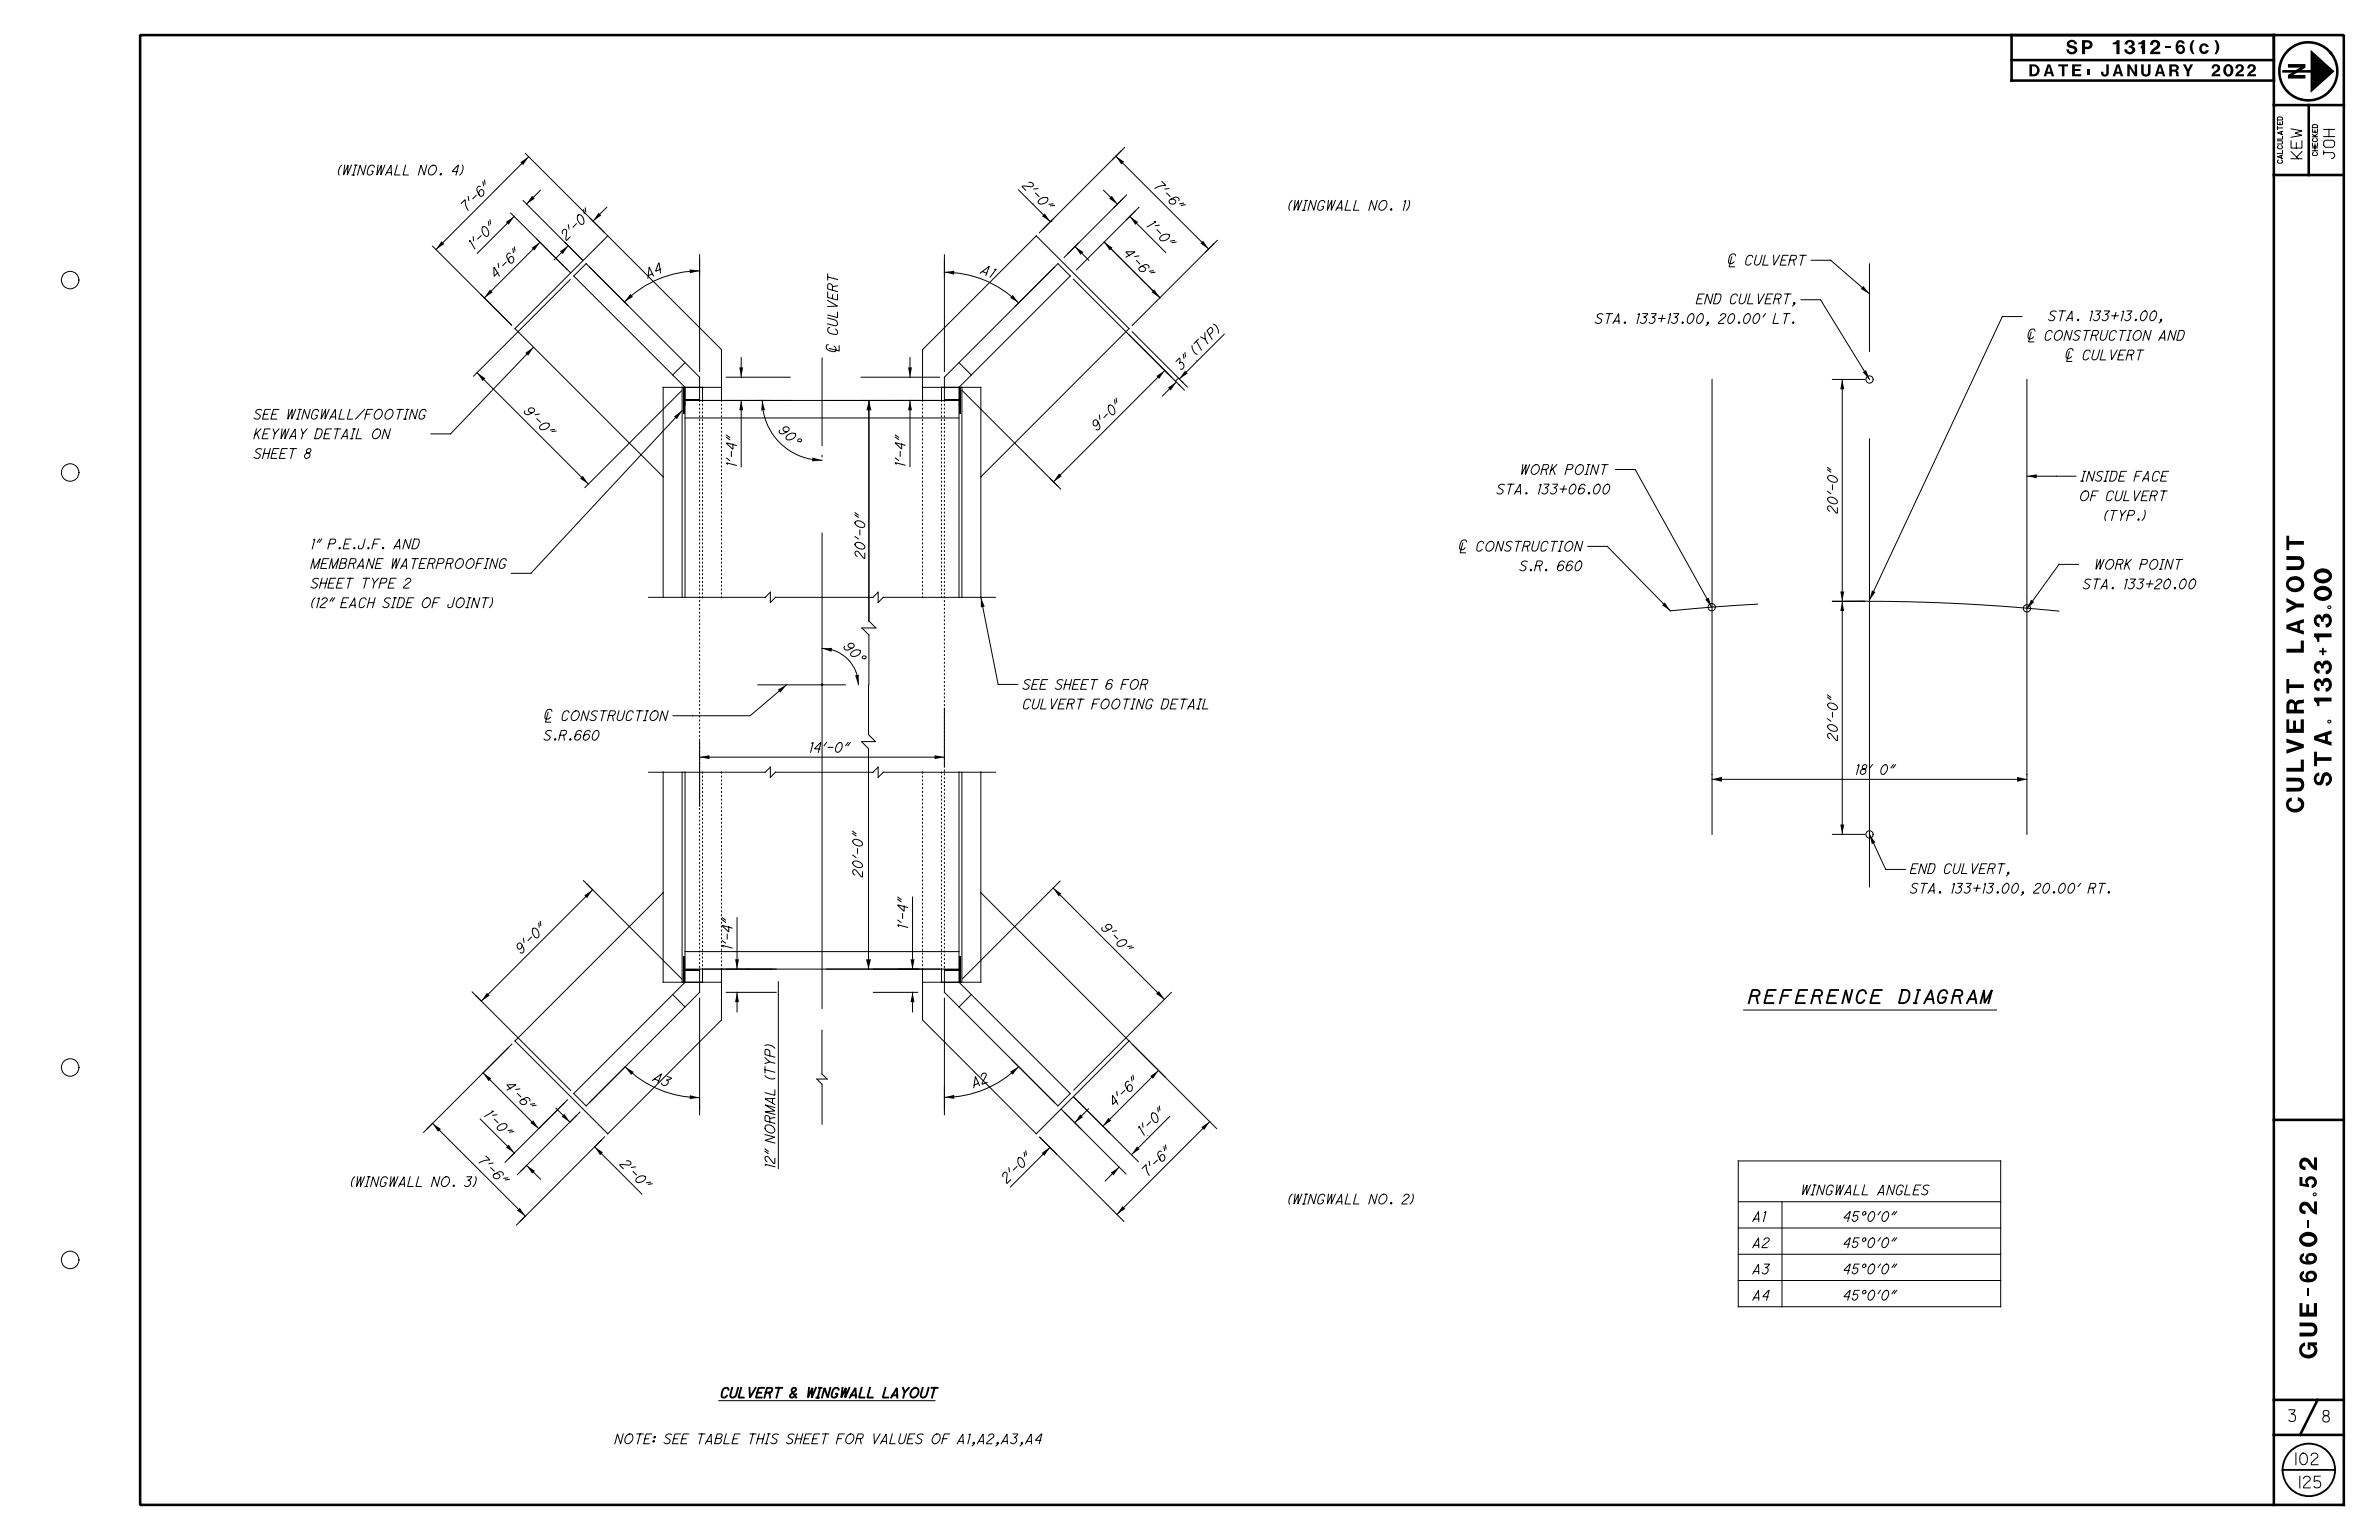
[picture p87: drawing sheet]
<svg xmlns="http://www.w3.org/2000/svg" width="864mm" height="559mm" viewBox="0 0 864 559" stroke-linecap="round" stroke-linejoin="round" font-family="sans-serif">
<defs><g id="words">
<g font-size="6.3">
<text x="830.5" y="23.2" transform="rotate(90 830.5 23.2)">N</text>
<text x="846.4" y="305" transform="rotate(-90 846.4 305)">STA. 133+13.00</text>
<text x="836.3" y="316.1" transform="rotate(-90 836.3 316.1)">CULVERT LAYOUT</text>
<text x="841.1" y="498.5" transform="rotate(-90 841.1 498.5)">GUE-660-2.52</text>
</g>
<text font-size="4.3" x="736.7" y="27.7">DATE: JANUARY 2022</text>
<g font-size="4.2">
<text x="830.9" y="515.8">3</text>
<text x="843.2" y="516">8</text>
<text x="833.4" y="531.5">102</text>
<text x="834.8" y="539.9">125</text>
</g>
<g font-size="4">
<text x="835.6" y="57.6" transform="rotate(-90 835.6 57.6)">KEW</text>
<text x="847.5" y="57.5" transform="rotate(-90 847.5 57.5)">JOH</text>
</g>
<g font-size="3.6">
<text x="122.5" y="63.5">(WINGWALL NO. 4)</text>
<text x="371" y="67.7" transform="rotate(45 371 67.7)">2 ' - 0 &quot;</text>
<text x="418.6" y="67.7" transform="rotate(45 418.6 67.7)">7 ' - 6 &quot;</text>
<text x="169.3" y="77" transform="rotate(-45 169.3 77)">7 ' - 6 &quot;</text>
<text x="467.5" y="76.3">(WINGWALL NO. 1)</text>
<text x="416.1" y="82" transform="rotate(45 416.1 82)">1' - 0 &quot;</text>
<text x="205.6" y="87.3" transform="rotate(-45 205.6 87.3)">2 ' - 0 &quot;</text>
<text x="172" y="90.7" transform="rotate(-45 172 90.7)">1' - 0 &quot;</text>
<text x="407.6" y="92.1" transform="rotate(45 407.6 92.1)">4 ' - 6 &quot;</text>
<text x="180.1" y="101.3" transform="rotate(-45 180.1 101.3)">4 ' - 6 &quot;</text>
<text x="235.2" y="101" transform="rotate(-23 235.2 101)">A 4</text>
<text x="355.8" y="99.1" transform="rotate(22 355.8 99.1)">A 1</text>
<text x="627" y="96.2">| CULVERT</text>
<text x="615.7" y="110.3">END CULVERT,</text>
<text x="579.1" y="117.4">STA. 133+13.00, 20.00' LT.</text>
<text x="743.6" y="116.4">STA. 133+13.00,</text>
<text x="735.8" y="123.5">| CONSTRUCTION AND</text>
<text x="304" y="128" transform="rotate(-90 304 128)">| CULVERT</text>
<text x="434.2" y="129" transform="rotate(-45 434.2 129)">(T Y P )</text>
<text x="749.6" y="130.6">| CULVERT</text>
<text x="428.8" y="134.4" transform="rotate(-45 428.8 134.4)">3 &quot;</text>
<text x="189.9" y="149.5" transform="rotate(45 189.9 149.5)">9 ' - 0 &quot;</text>
<text x="92.1" y="152.1">SEE WINGWALL/FOOTING</text>
<text x="92.1" y="159.2">KEYWAY DETAIL ON</text>
<text x="282.4" y="156.5" transform="rotate(42 282.4 156.5)">9</text>
<text x="284.7" y="158.6" transform="rotate(42 284.7 158.6)">0 °</text>
<text x="398.3" y="156.4" transform="rotate(-45 398.3 156.4)">9 ' - 0 &quot;</text>
<text x="92.1" y="166.3">SHEET 8</text>
<text x="267.3" y="169.4" transform="rotate(-90 267.3 169.4)">1'-4&quot;</text>
<text x="328.6" y="169.4" transform="rotate(-90 328.6 169.4)">1'-4&quot;</text>
<text x="551.8" y="172.1">WORK POINT</text>
<text x="543.3" y="179.3">STA. 133+06.00</text>
<text x="755.4" y="174.6">INSIDE FACE</text>
<text x="754.9" y="181.7">OF CULVERT</text>
<text x="667" y="186.2" transform="rotate(-90 667 186.2)">20'-0&quot;</text>
<text x="763.8" y="188.8">(TYP.)</text>
<text x="112.8" y="199.2">1&quot; P.E.J.F. AND</text>
<text x="313.9" y="202.6" transform="rotate(-90 313.9 202.6)">20'-0&quot;</text>
<text x="529.4" y="200">| CONSTRUCTION</text>
<text x="112.8" y="206.3">MEMBRANE WATERPROOFING</text>
<text x="551.6" y="207.1">S.R. 660</text>
<text x="760.3" y="206.6">WORK POINT</text>
<text x="112.8" y="213.4">SHEET TYPE 2</text>
<text x="756.1" y="213.7">STA. 133+20.00</text>
<text x="112.8" y="220.5">(12&quot; EACH SIDE OF JOINT)</text>
<text x="306" y="234.9" transform="rotate(45 306 234.9)">9</text>
<text x="308.2" y="237.1" transform="rotate(45 308.2 237.1)">0 °</text>
<text x="371.2" y="250.1">SEE SHEET 6 FOR</text>
<text x="371.2" y="257.2">CULVERT FOOTING DETAIL</text>
<text x="197.4" y="261.5">| CONSTRUCTION</text>
<text x="197.4" y="268.6">S.R.660</text>
<text x="667" y="268.8" transform="rotate(-90 667 268.8)">20'-0&quot;</text>
<text x="293.7" y="273">14'-0&quot;</text>
<text x="673.4" y="281">18' 0&quot;</text>
<text x="693.4" y="317">END CULVERT,</text>
<text x="313.1" y="318.2" transform="rotate(-90 313.1 318.2)">20'-0&quot;</text>
<text x="693.4" y="324.1">STA. 133+13.00, 20.00' RT.</text>
<text x="329.5" y="337" transform="rotate(-90 329.5 337)">1'-4&quot;</text>
<text x="399.5" y="336.9" transform="rotate(45 399.5 336.9)">9 ' - 0 &quot;</text>
<text x="189.2" y="346.3" transform="rotate(-45 189.2 346.3)">9 ' - 0 &quot;</text>
<text x="265.8" y="344.5" transform="rotate(-90 265.8 344.5)">1'-4&quot;</text>
<text x="182.9" y="394.4" transform="rotate(45 182.9 394.4)">4 ' - 6 &quot;</text>
<text x="236.8" y="392.1" transform="rotate(23 236.8 392.1)">A 3</text>
<text x="353.5" y="394.7" transform="rotate(-22 353.5 394.7)">A 2</text>
<text x="404.6" y="401.9" transform="rotate(-45 404.6 401.9)">4 ' - 6 &quot;</text>
<text x="175.6" y="404.7" transform="rotate(45 175.6 404.7)">1' - 0 &quot;</text>
<text x="415" y="412.3" transform="rotate(-45 415 412.3)">1' - 0 &quot;</text>
<text x="173.2" y="421.3" transform="rotate(45 173.2 421.3)">7 ' - 6 &quot;</text>
<text x="224.9" y="422.7" transform="rotate(45 224.9 422.7)">2 ' - 0 &quot;</text>
<text x="281.3" y="423.9" transform="rotate(-90 281.3 423.9)">12&quot; NORMAL (TYP)</text>
<text x="127.2" y="430.5">(WINGWALL NO. 3)</text>
<text x="365.5" y="429.4" transform="rotate(-45 365.5 429.4)">2 ' - 0 &quot;</text>
<text x="416.5" y="427.1" transform="rotate(-45 416.5 427.1)">7 ' - 6 &quot;</text>
<text x="467.5" y="436.9">(WINGWALL NO. 2)</text>
<text x="653.8" y="433.6">WINGWALL ANGLES</text>
<text x="636.3" y="443.2">A1</text>
<text x="669.1" y="443.2">45°0'0&quot;</text>
<text x="636.3" y="452.7">A2</text>
<text x="669.1" y="452.7">45°0'0&quot;</text>
<text x="636.3" y="462.2">A3</text>
<text x="669.1" y="462.2">45°0'0&quot;</text>
<text x="636.3" y="471.8">A4</text>
<text x="669.1" y="471.8">45°0'0&quot;</text>
<text x="260.3" y="507.1">CULVERT &amp; WINGWALL LAYOUT</text>
<text x="223.2" y="523.9">NOTE: SEE TABLE THIS SHEET FOR VALUES OF A1,A2,A3,A4</text>
</g>
<g font-size="1.8">
<text x="828.6" y="59.2" transform="rotate(-90 828.6 59.2)">CALCULATED</text>
<text x="841.3" y="56.5" transform="rotate(-90 841.3 56.5)">CHECKED</text>
</g>
</g></defs>
<path d="M254 145.3v206.3M255 145.3v71.4M261.9 145.3v71.4M334.9 145.3v71.4M341.8 145.3v71.4M342.8 145.3v206.3M255 280.2v71.4M261.9 280.2v71.4M334.9 280.2v71.4M341.8 280.2v71.4" fill="none" stroke="#000" stroke-width=".36" stroke-dasharray=".3 1.1"/>
<g fill="none" stroke="#000" stroke-width=".36">
<path d="M190.7 55.6l29.8 29.8M191.9 56.9l-33.6 33.7M405.1 56.7l33.6 33.6M408.2 53.5l-30.9 31M185.4 77.3l21.6 21.6M186.7 78.5l-13.5 13.4M189.9 72.8l21.6 21.6M196.2 69l-5.1 5M220.3 75.2l-5 5M369.7 68.9l11.6 11.6M400.6 69l5 5.1M409 70.7l-22.7 22.7"/>
<path d="M410.1 78.6l13.1 13M413.5 75.2l-22.7 22.7M157 89.3l28.7 28.7-11.1-11.1M194.8 86.6l11.1 11.2M196 87.9l-20.2 20.2M206.3 89.2l-5 5M214 96.9l13.9 13.9M254 98.3a38.6 38.6 0 0 0-27.3 11.3M254 92.4v42.4M342.8 98.8a38.2 38.2 0 0 1 27 11.1M342.8 92.4v42.4M390.2 89.5l5.1 5"/>
<path d="M399.6 89.1h.1M440.6 88.4l-3.1 3.2M441.9 87.2l-30.9 30.9M628.6 93.2l-.9 3.6h1.9M630 92.8a1.14 1.14 0 0 0-1.3-.7 1.14 1.14 0 0 0-.9 1.2 1.62 1.62 0 0 0 0 2.3h.8l.9-.6M657.5 94.4h7.1l14 12.2M678.6 95.7v31.8M207 101.4l-35.1 35.1M389.6 101.3l40.3 40.2M419.8 109.3h.1M421.1 108l-20.2-20.2 20.1 20.3M653.8 108.8h7.1l17.7 28.9"/>
<path d="M734 114.9h-7.1l-48.3 102.9M173.2 135.3l40.4 40.3M193.7 126l-30.2 31.4h-7M248.7 131.6l-4.5 4.5M263.7 136.9h23.1M269.1 129.8v7.1M298.4 129.9v31.8M300.6 125.1a1 1 0 0 0-.8 .9 1 1 0 0 0 .8 1 2.53 2.53 0 0 0 2.6 .5l.3-1-.7-.9M304.6 125.5v1.9l-3.5-1M312.6 136.9h28.5M330.3 129.8v7.1M348.1 131.6l4.5 4.5"/>
<path d="M411 120.4l20 20M421.5 133.2l2.7 2.6M422.8 134.4l-40.4 40.4M427 138.6l-5 5.1M427.8 137.2l-1.1 1.1M428 139.6l.3 .3M429 138.5l.4 .3M444.4 121.2l-16.3 16.3M621.5 137.7v165.1M665.2 137.7h11.7M668.8 137.7v165.1M735.8 137.7v165.1"/>
<path d="M737.3 120.5l-.9 3.6h1.9M738.7 120.1a.9 .9 0 0 0-.7-.8 .9 .9 0 0 0-.9 .4 3.1 3.1 0 0 0-.7 3l.9 .2 .9-.6M751.2 127.6l-1 3.6h1.9M752.5 127.2a.87 .87 0 0 0-.6-.8 .87 .87 0 0 0-1 .4 3 3 0 0 0-.8 3l1 .2 .9-.6M247.4 141.8l-35.1 35.1M247.6 140.5v76.2M247.6 149l-54.9 59h-7.1M248.7 145.3h99.4M248.7 151.7h99.4M254 145.3v-8.4l-41.2-41.2-4.5 4.5 40.4 40.3v76.2M255 140.5v4.8M255.6 145.3h31.2"/>
<path d="M261.9 140.5h-21.2v76.2M261.9 145.3v-18.4l-41.3-41.3-33.7 33.6 53.8 53.8M269.1 145.3v24.1M276.7 145.3a21.7 21.7 0 0 0 21.7 21.7M300 145.3h41.2M315.4 145.3v80l2.6 2.6h-5.1l2.5 2.5v18.1M330.3 145.3v24.1M334.9 140.5h21.2v76.2l6.2 31.7h7.2M334.9 145.3v-18.4l41.3-41.3 33.7 33.6-53.8 53.8M341.8 140.5v4.8M342.8 145.3v-8.4l41.2-41.2 4.5 4.5-40.4 40.3v76.2M349.2 140.5v76.2"/>
<path d="M349.2 141.7l35.8 35.7M678.6 159.2v162.6M298.4 165.2v.6M381.1 173.6l2.7 2.6M586.5 170.4h7.1l27.7 49.9M735.8 172.8h17.8M298.4 193.4v172.5M531 197l-1 3.6h2M532.4 196.6a.9 .9 0 0 0-.7-.8 .9 .9 0 0 0-1 .4 3.1 3.1 0 0 0-.7 3l1.1 .2 .7-.6M576.4 198.3h7.1l22.9 23.4 14.8-1.4 16.8-1.1M235.4 216.7h42.4l1.8-1.8v3.7l1.9-1.9h35.4l1.9-1.8v3.7l1.8-1.9h40.8M665.2 218.2h11.7"/>
<path d="M669.7 218.2l18.9 .1 18.4 .5 19.2 1.1 21.2 1.9M754.5 204.8h-7.1l-11.6 16.1M298.4 235.3a13.1 13.1 0 0 1 13.2 13.2M199 258.5l-1 3.5h1.9M200.3 258.1a.89 .89 0 0 0-.6-.8 .89 .89 0 0 0-1 .4 3.3 3.3 0 0 0-.8 3l1 .2 .9-.6M275.1 248.5h31.8M285.5 248.5l-13.2 11.2h-28M315.3 248.5v18.1l2.5 2.5h-5.1l2.6 2.5v80v-80M342.8 257v21.1M254 269v23.5M254 274.7h88.8M235.4 280.2h42.4l1.8-1.9v3.8l1.9-1.9h35.4l1.9-1.9v3.8l1.8-1.9h40.8"/>
<path d="M240.7 280.2v76.2h21.2M247.6 280.2v76.2M248.7 280.2v76.2l-40.4 40.4 4.5 4.5 41.2-41.2v-8.5M348.1 280.2v76.2l40.4 40.4-4.5 4.5-41.2-41.2v-8.5M349.2 280.2v76.2M356.1 280.2v76.2h-21.2M621.5 282.8h114.3M211.8 319.5l35.7 35.8M384.8 319.7l-35.4 35.4M665.2 302.8h11.7M678.6 302.8l5.9 12.7h7.2M213 320.7l2.1 2.2-40.4 40.4-2.1-2.1"/>
<path d="M240.7 323.9l-53.8 53.8 33.7 33.7 41.3-41.3v-18.5M267.5 333v18.6M331.3 325.5v26.1M356.1 323.9l53.8 53.8-33.7 33.7-41.3-41.3v-18.5M382.3 322.2l40.4 40.5M171.4 359.9l35.8 35.8M248.7 351.6h99.4M248.7 345.3h99.4M255 351.6v4.8M282.5 356.2v67.8M341.8 351.6v4.8M185.8 378.8l-32 32.1"/>
<path d="M244.2 360.9l4.5 4.5M254 362.2v42.3M263.7 360.1h18.1M267.5 360.1v7.1M298.4 373.8v15.9l1.8 1.8h-3.7l1.9 2v14.4M317 360.1h16.1M331.3 360.1v7.1M342.8 362.2v42.3M352.6 360.9l-4.5 4.5M410 377.9l13.1 13M411.1 379l30.5 30.5M425.2 360.1l-35.4 35.4"/>
<path d="M633 366.5h91.7M184.6 380.1l-9.2 9.2 20.1 20.2M206 399.1l-22.7 22.6M226.9 387.1a38.6 38.6 0 0 0 27.1 11.2M369.8 387a38.2 38.2 0 0 1-27 11.2M389.8 398.1l23.4 23.4M420.5 388.4l-20.1 20.2M157 407.6l33.7 33.7M174.3 406l12.4 12.4M201.9 402.1l5 5.1 2.4-2.4M210.5 403.5l-22.7 22.7M215.9 416.1l17.1 17.2"/>
<path d="M219.5 412.5l-32 32M377.4 412.6l30.6 30.6M381.1 416.3l-14.3 14.4M385.3 402.6l23.5 23.4M395.1 402.3l-5 5.1M424.6 405.1l-13.9 13.9M439.1 407l-33.7 33.7M191.2 422.9l5 5M406.3 423.5l-5.1 5M631 421.3h95.3v52.9h-95.3zM631 436.1h95.3M646.9 436.1v38.1"/>
<path d="M631 455.1h95.3M631 445.6h95.3M631 464.6h95.3M260.9 508.2h78.5"/>
<circle cx="25.5" cy="101.6" r="3.2"/>
<circle cx="678.7" cy="137.7" r="1.32"/>
<circle cx="25.5" cy="171.5" r="3.2"/>
<circle cx="621.4" cy="220.3" r="1.32"/>
<circle cx="735.8" cy="220.8" r="1.32"/>
<circle cx="298.4" cy="248.5" r=".27"/>
<circle cx="678.7" cy="302.8" r="1.32"/>
<circle cx="25.5" cy="387.3" r="3.2"/>
<circle cx="25.5" cy="457.2" r="3.2"/>
</g>
<g fill="none" stroke="#000" stroke-width=".93">
<path d="M50.9 12.7h799.9v533.4h-799.9zM730.2 21.8h95.2M825.4 29.2h-95.2v-16.5h95.2v533.4M825.4 38.1h25.4M829 25.9h9.8M838.1 38.1v25.4M825.4 63.5h25.4M825.4 406.4h25.4M825.4 508h25.4M841.3 508l-6.3 12.7M825.4 520.7h25.4"/>
<circle cx="837.9" cy="25.9" r="10.5"/>
</g>
<g fill="none" stroke="#000" stroke-width=".68">
<path d="M644.6 359.2h-2.9l-1.3 4.8h3.3M650.2 359.2h-2.8l-1.3 4.8M656 359.2h-2.9l-1.3 4.8h3.3M667.2 359.2h-2.8l-1.3 4.8h3.3M672.4 359.2l-1.3 4.8-1-4.8-1.3 4.8M683 359.2h-2.8l-1.3 4.8h3.3M690.6 359.2l1.5 .1 .9 .6v2.1a2.33 2.33 0 0 1-2.2 2h-1.5zM696.1 359.2h.8M696.5 359.2l-1.2 4.8M635.6 361.4h2.2a1.08 1.08 0 0 0 1-1.1 1.08 1.08 0 0 0-1.1-1.1h-1.6l-1.3 4.8M637.6 361.4l.5 2.6M641.1 361.3h2.2"/>
<path d="M646.9 361.3h2.1M652.5 361.3h2.2M658.2 361.4h2.3a1.08 1.08 0 0 0 .9-1.1 1.08 1.08 0 0 0-1-1.1h-1.6l-1.3 4.8M660.3 361.4l.5 2.6M663.8 361.3h2.2M677.4 360.4a1.51 1.51 0 0 0-1.6-1.2 1.51 1.51 0 0 0-1.4 1.5l-.3 .9a1.45 1.45 0 0 0 .2 2 1.45 1.45 0 0 0 1.9 0l.5-.6M679.6 361.3h2.2M694.8 364h.9M698.5 364l2.5-4.8 .9 4.8M699.3 362.5h2.3M706.9 360.4a1.43 1.43 0 0 0-1.4-1.2 1.43 1.43 0 0 0-1.5 1.1l-.2 .7a1.82 1.82 0 0 0 .9 3l1.2-.6 .6-1.4h-1.3M709.2 361.4h2.2a1.08 1.08 0 0 0 1-1.1 1.08 1.08 0 0 0-1.1-1.1h-1.6l-1.3 4.8"/>
<path d="M711.2 361.4l.5 2.6M714 364l2.5-4.8 .9 4.8M714.8 362.5h2.3M719 364l1.2-4.8 .2 4.8 2.7-4.8-1.3 4.8M828.6 533.4h19.1"/>
<circle cx="838.1" cy="533.4" r="9.5"/>
</g>
<g fill="#000">
<path d="M785.9 16.8h2.1v.6h-2.1zM838.8 18.1l8.6 7.8-8.6 7.8zM188.9 58.9l3-2-2 3zM405.1 56.7l3 2-1 1zM193.1 71l1.1 1-3.1 2zM217.3 77.2l1 1-3 2zM378.2 78.5l1.1-1 2 3zM403.6 71l2 3.1-3-2zM160.3 87.5l1 1-3 2.1zM183.6 80.5l3.1-2-2.1 3.1zM193 89.9l3-2-2 3zM203.3 91.2l3-2-2 3z"/>
<path d="M250.4 97.7l3.6 .6-3.6 .9zM342.8 98.8l3.6-.6v1.5zM390.2 89.5l3.1 2-1 1zM400.8 87.9l3.1 2-1.1 1zM410.1 78.6l3 2-.9 1zM435.7 88.3l1-1 2 3zM177.8 105.1l1 1-3 2zM228.8 106.6l1 1.1-3.1 1.9zM367.6 107l2.2 2.9-3.1-1.8zM418 106l1-.9 2 3zM676.4 103.8l2.2 2.8-3.1-1.8zM173.2 135.3l3 2-1 1z"/>
<path d="M190.7 128.1l3-2.1-2 3zM268.4 133.3h1.4l-.7 3.6zM329.6 133.3h1.4l-.7 3.6zM419.8 136.5l3-2.1-2 3zM430.1 134.5l1.1 1-3.1 2zM676.2 135l1.2-.7 1.2 3.4zM244.7 151.1l2.9-2.1-1.9 3.1zM248.1 140.5h.6v9.6h-.6zM248.7 144.8h5.3v.5h-5.3zM269.1 145.3l.7 3.6h-1.4zM276.7 145.3l1 3.5-1.4 .1zM315.4 145.3l.9 3.6h-1.8z"/>
<path d="M330.3 145.3l.7 3.6h-1.4zM342.8 144.8h5.3v.5h-5.3zM348.1 140.5h.6v9.6h-.6zM424 140.7l3-2.1-2 3.1zM668.8 137.7l.7 3.6h-1.4zM211.6 172.6l2 3-3-2zM294.9 166l3.5 1-3.6 .4zM384.4 171.8l1 1-3 2zM735.8 172.8l3.5-.7v1.4zM603.4 219.6l.9-1 2.1 3.1zM619 217.6l1.3-.7 1 3.4zM668.1 214.6h1.4l-.7 3.6z"/>
<path d="M679.5 214.2l1.3 .6-2.2 3zM737.3 217.6l1.1 .8-2.6 2.5zM298.4 235.3l3.6-.2-.2 1.4zM356.1 216.7l1.4 3.4-1.4 .3zM668.8 218.2l.7 3.5h-1.4zM282.4 250.2l3.1-1.7-2.2 2.8zM310.4 245l1.4-.1-.2 3.6zM254 274.7l3.5-.7v1.4zM339.3 274l3.5 .7-3.5 .7zM621.5 282.8l3.6-.9v1.8zM668.1 299.2h1.4l-.7 3.6zM732.2 281.9l3.6 .9-3.6 .9z"/>
<path d="M678.6 302.8l2.2 2.9-1.3 .6zM212.1 324.9l3-2-2 3zM382.3 322.2l3 2-1 1.1zM248.1 346.9h.6v9.5h-.6zM248.7 351.6h5.3v.6h-5.3zM266.8 348.1h1.5l-.8 3.5zM314.4 348.1h1.8l-.9 3.5zM330.5 348.1h1.5l-.7 3.5zM348.1 346.9h.6v9.5h-.6zM342.8 351.6h5.3v.6h-5.3zM420.7 359.6l2 3.1-3-2.1zM176.7 360.3l1.1 .9-3.1 2.1z"/>
<path d="M267.5 360.1l.8 3.5h-1.5zM331.3 360.1l.7 3.5h-1.5zM175.4 389.3l3 2-1 1zM226.9 387.1l3.1 1.9-.9 1zM250.4 397.4l3.6 .9-3.6 .5zM342.8 398.2l3.6-.9v1.4zM366.7 388.9l3.1-1.9-2.2 3zM417.5 390.5l3-2.1-2 3zM157 407.6l3.1 2-1.1 1.1zM184.7 415.4l2 3-3-2.1zM193.5 406.5l2 3-3-2zM204.9 404.1l2 3.1-3-2z"/>
<path d="M215.9 416.1l3 2-1 1.1zM378.1 418.4l3-2.1-2 3.1zM392.1 404.4l1 1-3 2zM402.4 405.6l1 1-3 2zM412.8 416l.9 1-3 2zM436.1 409l3-2-2 3zM187.7 439.3l1-1 2 3zM191.2 422.9l3 2-1 1zM403.2 425.5l3.1-2-2.1 3zM407.5 437.7l1 .9-3.1 2.1z"/>
<path d="M750.6 15a2 2 0 0 1 3.4 1.1h-1a.88 .88 0 0 0-.9-.9 .88 .88 0 0 0-.8 .9l1.4 .6a1.64 1.64 0 0 1 1.2 2.1 1.64 1.64 0 0 1-2.4 .9l-1.1-.8-.4-.9 1.1-.1a.94 .94 0 0 0 1 1 .94 .94 0 0 0 .8-1.1l-1.9-.6-.6-.5-.1-1.1z" fill-rule="evenodd"/>
<path d="M755.8 14.6v5h1.1v-1.7a1.91 1.91 0 0 0 2.1-.4 1.91 1.91 0 0 0 .5-2l-1.1-.9zM756.9 15.4h.9a.83 .83 0 0 1 .8 1.1 .83 .83 0 0 1-1.2 .5h-.5z" fill-rule="evenodd"/>
<path d="M766.9 15.5l1.1-.3 .5-.6h.9v5h-1.1v-3.5h-1.4z" fill-rule="evenodd"/>
<path d="M771.7 15.1a1.78 1.78 0 0 1 2-.6 1.78 1.78 0 0 1 1.1 1.8l-.8 .6a1.3 1.3 0 0 1 1.1 1.8 2.1 2.1 0 0 1-2.3 1 2.1 2.1 0 0 1-1.7-1.8h1.1a.88 .88 0 0 0 1 1 .88 .88 0 0 0 .6-1.3l-1-.3v-.7a.78 .78 0 0 0 1-.5 .78 .78 0 0 0-.7-1 .78 .78 0 0 0-.8 .8v.3l-1-.1z" fill-rule="evenodd"/>
<path d="M776.2 15.5l1-.3 .5-.6h1v5h-1.1v-3.5h-1.4z" fill-rule="evenodd"/>
<path d="M780.9 15a1.82 1.82 0 0 1 2.8 0 1.82 1.82 0 0 1-.5 2.7l-1.4 1.1h2.4v.8h-3.8l.2-.7 .8-1a2.34 2.34 0 0 0 1.5-2.3 .85 .85 0 0 0-1-.2 .85 .85 0 0 0-.4 .9h-1z" fill-rule="evenodd"/>
<path d="M790.5 14.9a3.1 3.1 0 0 0 .5 4.6 1.65 1.65 0 0 0 2.2-1.6 1.65 1.65 0 0 0-2.2-1.5l-.3 .3a.88 .88 0 0 1 .4-1.2 .88 .88 0 0 1 1.1 .3h.9a1.6 1.6 0 0 0-2.6-.9zM790.7 17.9a.85 .85 0 0 1 1.7 0 .85 .85 0 0 1-1.7 0z" fill-rule="evenodd"/>
<path d="M795.9 14.6h.8a4.4 4.4 0 0 0 0 5h-.8a3.7 3.7 0 0 1 0-5z" fill-rule="evenodd"/>
<path d="M798.9 16.2a1.8 1.8 0 0 1 2.9 .8l-1 .1-.1-.2a.93 .93 0 0 0-1.3-.2 .93 .93 0 0 0-.1 1.4 .75 .75 0 0 0 .7 .7 .75 .75 0 0 0 .8-.6h1a1.87 1.87 0 0 1-2.8 1.1 1.87 1.87 0 0 1-.2-3z" fill-rule="evenodd"/>
<path d="M803.8 14.6h.8a3.7 3.7 0 0 1 0 5h-.8a4.4 4.4 0 0 0 0-5z" fill-rule="evenodd"/>
<path d="M807.8 23.7a2.24 2.24 0 0 0-.6 2.7 2.24 2.24 0 0 0 2.4 1.3 2.28 2.28 0 0 0 1.1-2.7 2.28 2.28 0 0 0-2.3-1.6zM808.5 24.2a1.16 1.16 0 0 1 1.2 .5 1.16 1.16 0 0 1 0 1.3 .87 .87 0 0 1-1 1 .87 .87 0 0 1-.7-1.2z" fill-rule="evenodd"/>
<path d="M837.8 25.8l.3 .2z" fill-rule="evenodd"/>
<path d="M186.5 78.3l.2 .3z" fill-rule="evenodd"/>
<path d="M410.1 78.3l.2 .3z" fill-rule="evenodd"/>
<path d="M410.1 78.3l.2 .3z" fill-rule="evenodd"/>
<path d="M434.1 130.6l.3 .2z" fill-rule="evenodd"/>
<path d="M271.2 351.5l.2 .3z" fill-rule="evenodd"/>
<circle cx="777.8" cy="17.1" r=".72"/>
</g>
<use href="#words"/>
</svg>
